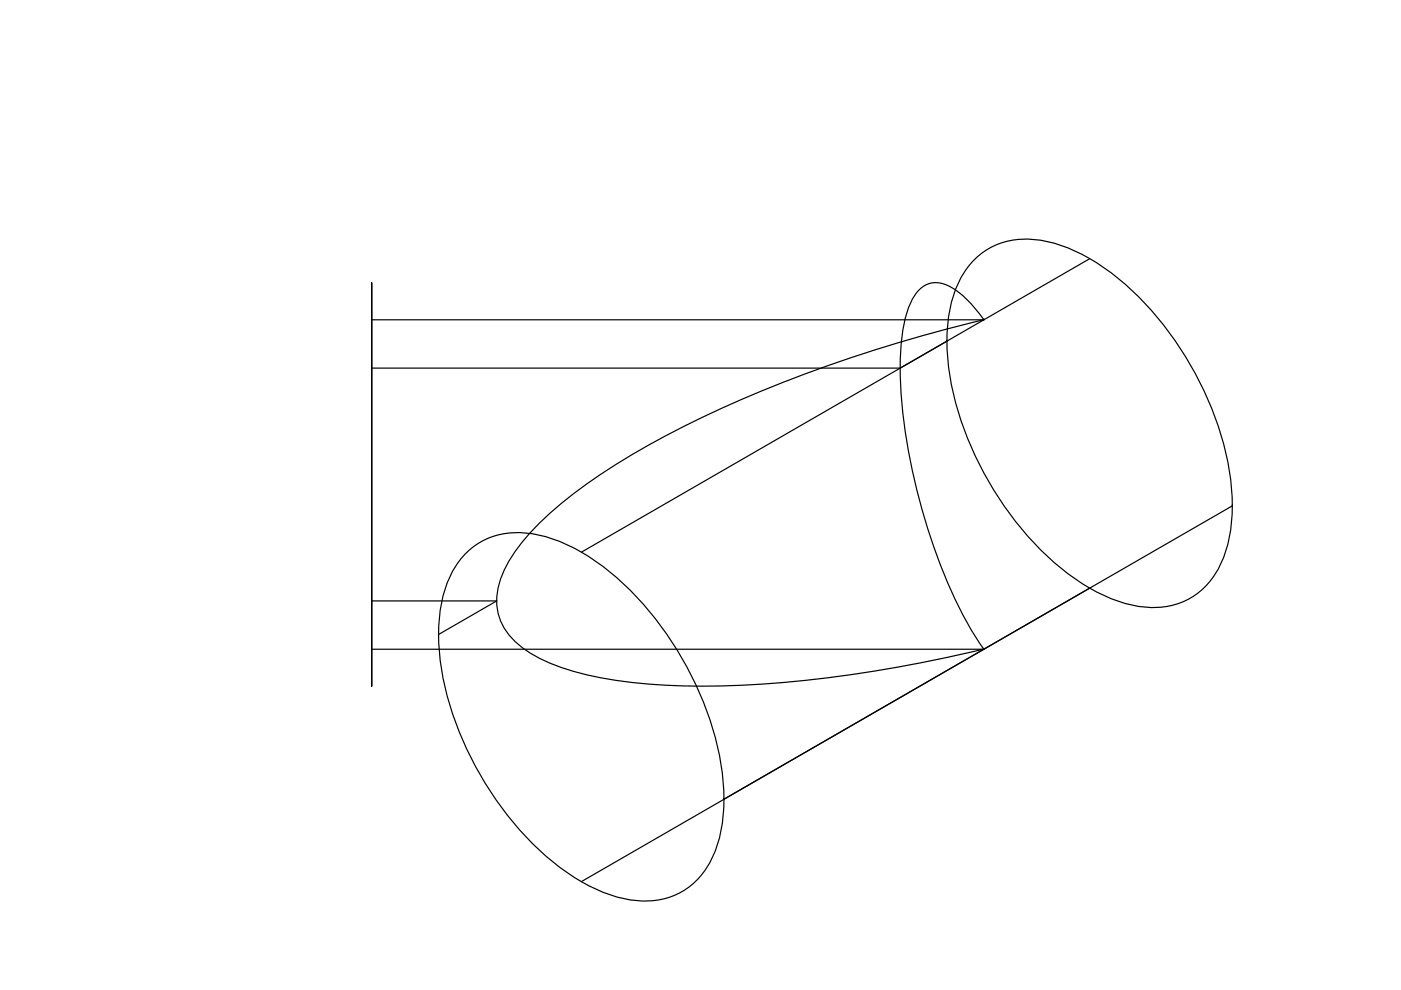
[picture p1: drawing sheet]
<svg xmlns="http://www.w3.org/2000/svg" width="297mm" height="210mm" viewBox="0 0 297 210" stroke-linecap="round" stroke-linejoin="round" font-family="sans-serif">
<!-- layer: 0 -->
<g fill="none" stroke="#000" stroke-width=".25">
<path d="M78.8 60v85.5zM206.4 55.3a15.6 15.6 0 0 1 14.3-4.4 36 36 0 0 1 16.4 8.2 69.6 69.6 0 0 1 23.9 43.2 32.1 32.1 0 0 1-2.3 17.6 15.5 15.5 0 0 1-17.3 8.7 36 36 0 0 1-16.5-8.1 69.6 69.6 0 0 1-23.9-43.3 32.1 32.1 0 0 1 2.4-17.6l.8-1.6zM231 54.8l-107.7 62.3M78.8 78h.1M78.8 67.8h129.8M200.8 72.3l-9.9 5.7h-112.1M208.6 67.8h.1M98.6 117.5a15.6 15.6 0 0 1 14.3-4.3 36 36 0 0 1 16.4 8.1 69.6 69.6 0 0 1 23.9 43.2 32.1 32.1 0 0 1-2.3 17.6 15.5 15.5 0 0 1-17.3 8.7 36 36 0 0 1-16.5-8.1 69.6 69.6 0 0 1-23.8-43.3 32.1 32.1 0 0 1 2.3-17.5l.9-1.6zM261.3 107.3h.1M261.3 107.3l-107.8 62.1M78.8 137.7h129.8M78.8 127.4h26.5l-12.3 7.1"/>
<path d="M208.6 137.6a256.1 256.1 0 0 1-63.1 7.8 90.1 90.1 0 0 1-26.1-3.7 27 27 0 0 1-10.4-5.9 11.8 11.8 0 0 1-2.7-13.4 31.6 31.6 0 0 1 7.1-10.5 101.7 101.7 0 0 1 22.2-16.4 267.9 267.9 0 0 1 59-24l14-3.7a20.9 20.9 0 0 0-7.8-7.3 5.1 5.1 0 0 0-6.8 2.1 22.4 22.4 0 0 0-2.9 10.3 103.2 103.2 0 0 0 4.2 34.3 105.8 105.8 0 0 0 12.1 28.7l1.2 1.7M208.6 137.7h.1M231 124.7l-107.7 62.2M153.5 169.4h.1"/>
</g>
</svg>
